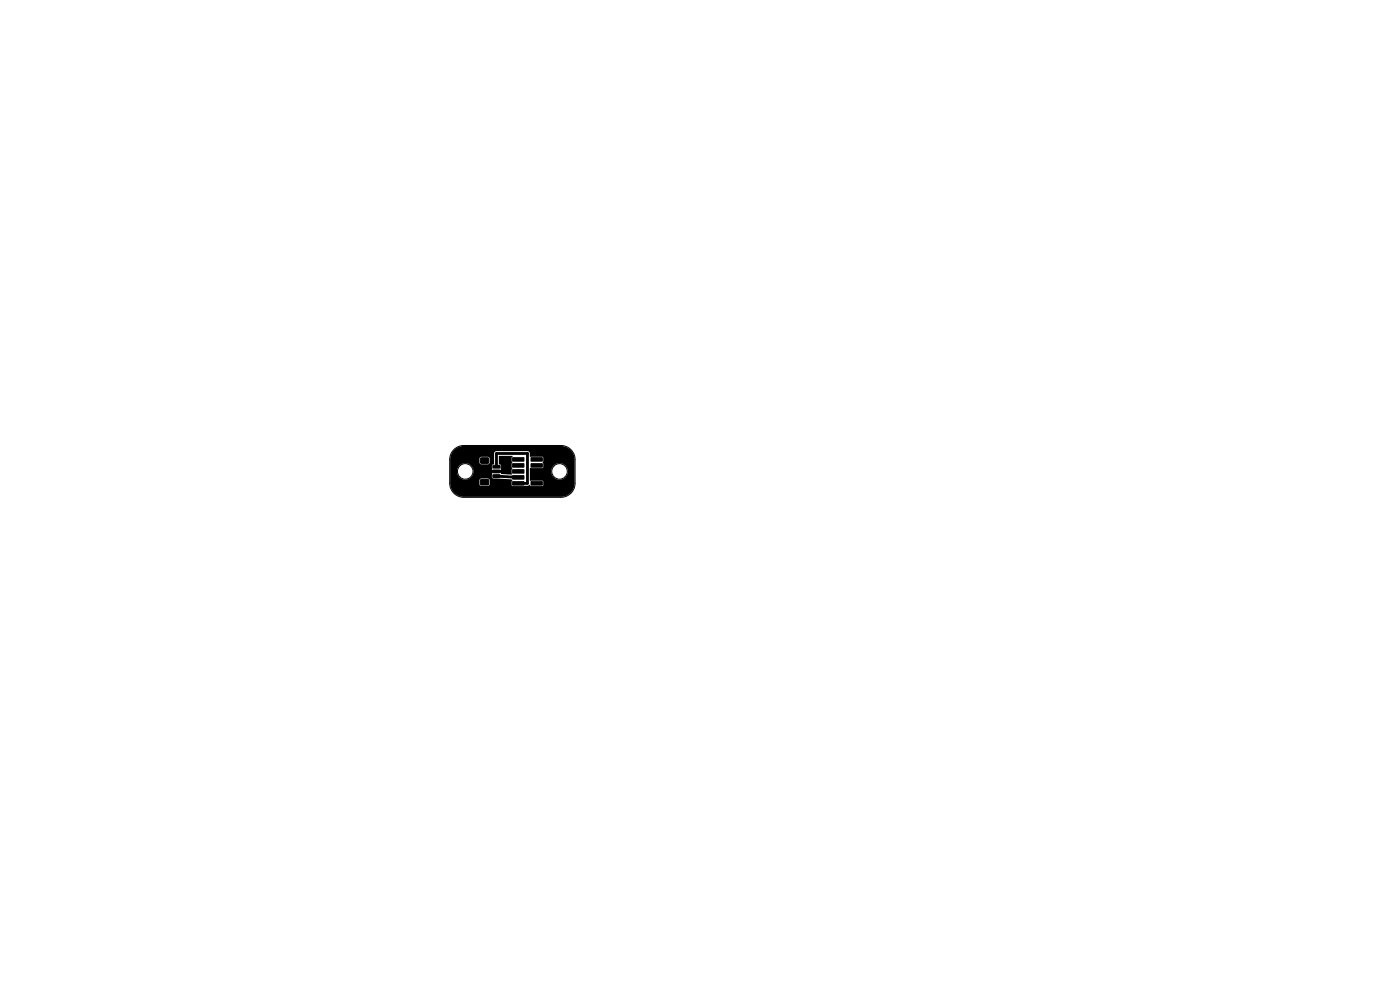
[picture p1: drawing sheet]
<svg xmlns="http://www.w3.org/2000/svg" width="297mm" height="210mm" viewBox="0 0 297 210" stroke-linecap="round" stroke-linejoin="round" font-family="sans-serif">
<g fill="#000" stroke="#000" stroke-width=".21">
<path d="M102 97.2l1.5-.1 .2 .3v.7l-.2 .2h-1.4l-.2-.2zM104.6 98.7h1.4l.1 .5-1.5 .1zM108.7 99.6h2.5v.8h-2.5zM108.7 98.4h2.5v.7h-2.5zM108.7 97.1h2.5v.7h-2.5zM112.7 99.6h2.4v.8h-2.4zM112.7 98.4h2.4v.7h-2.4zM112.7 97.1h2.4v.7h-2.4zM102 101.8l1.5-.1 .2 .3v.7l-.2 .2h-1.4l-.2-.2zM104.6 100.7h1.4l.1 .5-1.5 .1zM104.6 99.7h1.4l.1 .5-1.5 .1zM108.7 102.2h2.5v.7h-2.5z"/>
<path d="M108.7 100.9h2.5v.7h-2.5zM112.7 102.2h2.4v.7h-2.4zM112.7 100.9h2.4v.7h-2.4z"/>
</g>
<path d="M105.3 99v-2.8h6.6v6.3h-1.9M105.3 101l4.7 .3M113.9 100v1.3" fill="none" stroke="#000" stroke-width=".6"/>
<path d="M96.3 95.5a2.9 2.9 0 0 1 2.1-.9h20.6a2.9 2.9 0 0 1 2.9 2.9v5a2.9 2.9 0 0 1-2.9 2.9h-20.6a2.9 2.9 0 0 1-2.9-2.9v-.6h6.2v.8l.2 .4h1.6l.4-.2v-1l-.4-.4h-1.4l-.4 .4h-6.2v-2h1.4a1.75 1.75 0 0 0 1.9 1.9 1.75 1.75 0 0 0 1.6-2.1h5.9l-.1-.2 .1-.8-.5-.3v-1.7h2.9l.1 .1-.3 .3v.7l.2 .3-.2 .2v.8l.2 .3-.2 .2 .1 1h-2.3v-.3h-2l.2 .2-.2 .7 .2 .2 4 .3 .2 .2-.2 .3v.7l.2 .2h2.5l.8-.1 .3-.2 .3 .3h2.5l.2-.2-.2-.9h-2.7v-2.1h4.5v.2a1.75 1.75 0 0 0 2.7 1.4 1.75 1.75 0 0 0 0-3 1.75 1.75 0 0 0-2.7 1.4h-4.5l.1-.6 2.7-.1 .1-.9-.2-.2 .2-.3v-.7l-.2-.2h-2.7v-.9l-.4-.3h-6.9l-.3 .4v2.3l-.4 .3 .1 .7-.2 .3h-3.9a1.75 1.75 0 0 0-1.8-1.5 1.75 1.75 0 0 0-1.7 1.7h-1.4v-2.6h6.2v.8l.2 .4h1.6l.4-.4v-.8l-.4-.4h-1.4l-.4 .4h-6.2l.3-1.1z" fill="#000"/>
<g fill="none" stroke="#000" stroke-width=".21">
<path d="M96.3 95.4a3 3 0 0 1 2.1-.9h20.6a3 3 0 0 1 3 3v5a3 3 0 0 1-3 3h-20.6a3 3 0 0 1-3-3v-5a3 3 0 0 1 .9-2.1z"/>
<circle cx="98.7" cy="100" r="1.65"/>
<circle cx="118.7" cy="100" r="1.65"/>
</g>
</svg>
